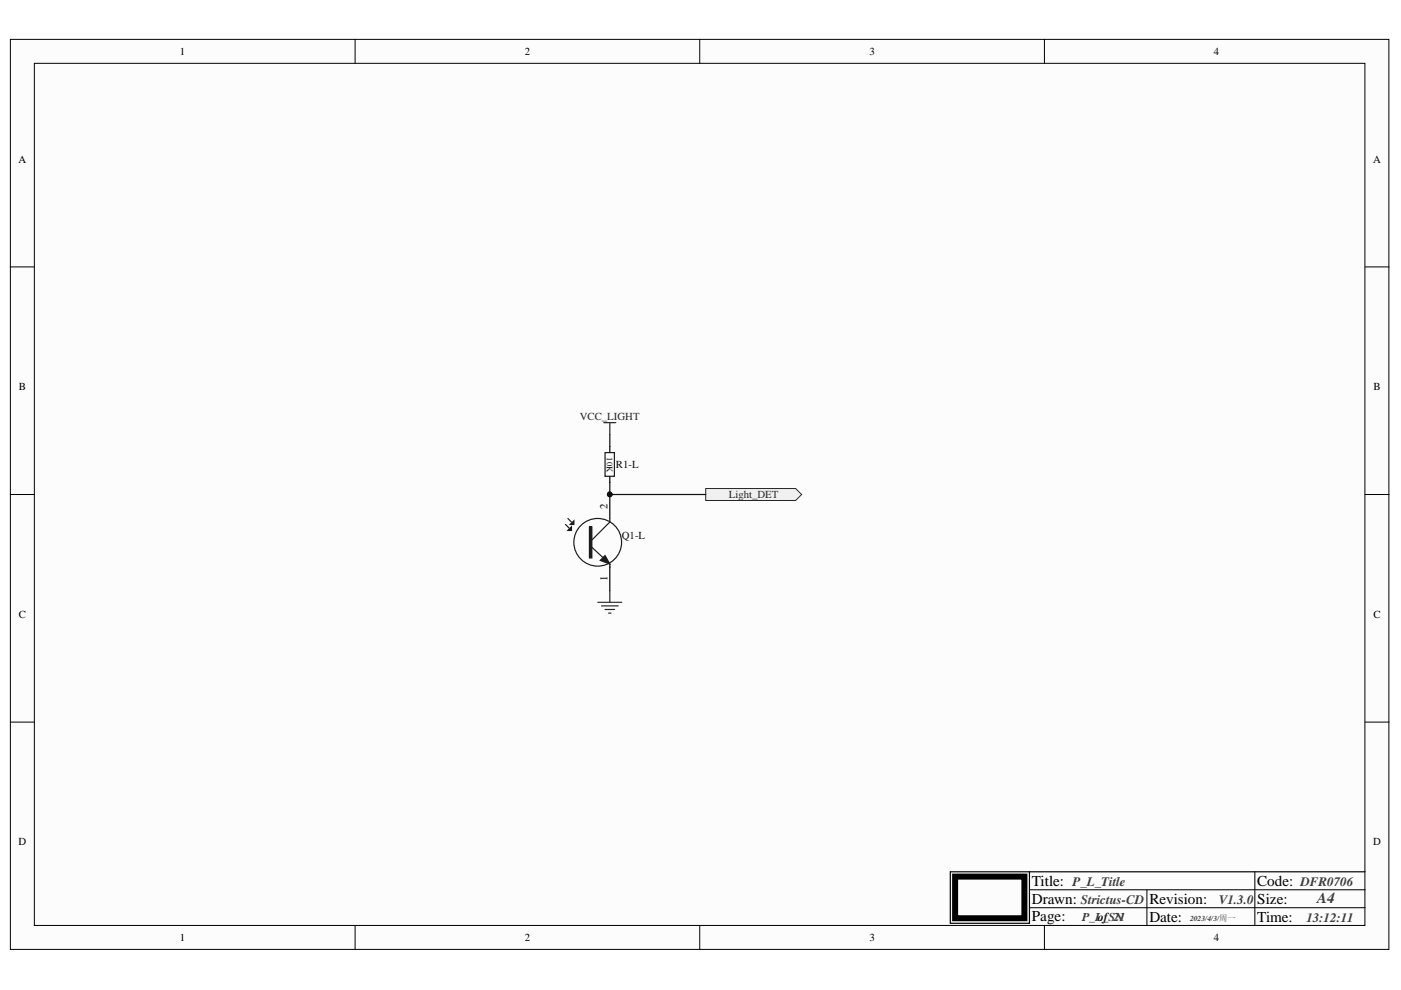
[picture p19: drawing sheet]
<svg xmlns="http://www.w3.org/2000/svg" width="297mm" height="210mm" viewBox="0 0 297 210" stroke-linecap="round" stroke-linejoin="round" font-family="sans-serif">
<defs><g id="words">
<g font-size="3.2">
<text x="218.8" y="188">Title:</text>
<text x="218.8" y="191.8">Drawn:</text>
<text x="243.7" y="191.8">Revision:</text>
<text x="266.6" y="188">Code:</text>
<text x="266.6" y="191.8">Size:</text>
<text x="218.8" y="195.3">Page:</text>
<text x="243.7" y="195.6">Date:</text>
<text x="266.6" y="195.6">Time:</text>
</g>
<text font-size="3.2" fill="#3d3d3d" x="279.3" y="191.5">A4</text>
<g font-size="2.7" fill="#3d3d3d">
<text x="227.4" y="187.8">P_L_Title</text>
<text x="229.2" y="191.6">Strictus-CD</text>
<text x="258.4" y="191.6">V1.3.0</text>
<text x="275.7" y="187.8">DFR0706</text>
<text x="277" y="195.4">13:12:11</text>
</g>
<g font-size="2.5" fill="#3d3d3d">
<text x="229.4" y="195.2">P_Lof 21</text>
<text x="233.7" y="195.2">_SN</text>
</g>
<g font-size="2.3">
<text x="38.2" y="11.7">1</text>
<text x="111.2" y="11.7">2</text>
<text x="184.3" y="11.7">3</text>
<text x="257.4" y="11.7">4</text>
<text x="3.9" y="34.5">A</text>
<text x="291.1" y="34.5">A</text>
<text x="4" y="82.8">B</text>
<text x="291.2" y="82.8">B</text>
<text x="128.8" y="107.9" transform="rotate(-90 128.8 107.9)">2</text>
<text x="128.8" y="123.3" transform="rotate(-90 128.8 123.3)">1</text>
<text x="4" y="131">C</text>
<text x="291.2" y="131">C</text>
<text x="3.9" y="179.2">D</text>
<text x="291.1" y="179.2">D</text>
<text x="38.2" y="199.6">1</text>
<text x="111.2" y="199.6">2</text>
<text x="184.3" y="199.6">3</text>
<text x="257.4" y="199.6">4</text>
</g>
<g font-size="2.3" fill="#262626">
<text x="122.9" y="89.1">VCC_LIGHT</text>
<text x="154.5" y="105.6">Light_DET</text>
</g>
<g font-size="2.3" fill="#0e0e0e">
<text x="130.6" y="99.3">R1-L</text>
<text x="131.8" y="114.3">Q1-L</text>
</g>
<text font-size="1.8" fill="#0e0e0e" x="128.7" y="97" transform="rotate(90 128.7 97)">10K</text>
<text font-size="1.6" fill="#3d3d3d" x="252.3" y="195.2">2023/4/3/周一</text>
</g></defs>
<g fill="#fcfcfc" stroke="#000" stroke-width=".21">
<path d="M2.2 8.3h292.3v193h-292.3z"/>
<path d="M7.3 13.4h282.1v182.8h-282.1z"/>
</g>
<g fill="none" stroke="#000" stroke-width=".21">
<path d="M75.3 8.3v5.1M148.4 8.3v5.1M221.4 8.3v5.1M2.2 56.6h5.1M289.4 56.6h5.1M2.2 104.8h5.1M289.4 104.8h5.1M2.2 153.1h5.1M289.4 153.1h5.1M75.3 196.3v5M148.4 196.3v5M218.3 192.5h71.1"/>
<path d="M218.3 188.6h71.1M221.4 196.3v5M243.2 188.6v7.7M266 184.8v11.5"/>
</g>
<path d="M218.3 184.8v11h-16.8v-11h87.9" fill="none" stroke="#000" stroke-width=".25"/>
<path d="M202.5 185.9h14.7v8.8h-14.7z" fill="none" stroke="#000" stroke-width="1.3"/>
<path d="M149.6 103.6h19.1l1.3 1.2-1.3 1.3h-19.1z" fill-rule="evenodd" fill="#f0f0f0" stroke="#262626" stroke-width=".21"/>
<path d="M128 89.6h2.6M129.3 89.6v2.6M126.8 127.7h5M127.5 128.5h3.6M128.3 129.2h2M129 130h.5M129.3 125.2v2.5" fill="none" stroke="#262626" stroke-width=".25"/>
<path d="M129.3 94.7v1.3M129.3 101v1.3M129.3 104.8v5.1M129.3 120.1v5.1" fill="none" stroke="#000" stroke-width=".25"/>
<path d="M128.3 96h2v5h-2zM119.9 111.2l.8 .8M120.4 109.9l.8 .8" fill="none" stroke="#1c1c1c" stroke-width=".25"/>
<path d="M129.3 92.2v2.5M129.3 102.3v2.5h20.3" fill="none" stroke="#0e0e0e" stroke-width=".25"/>
<circle cx="129.3" cy="104.8" r=".48" fill="#0e0e0e" stroke="#0e0e0e" stroke-width=".21"/>
<path d="M125 111.7h.5v6.6h-.5z" fill-rule="evenodd" fill="#1c1c1c"/>
<path d="M125 111.7h.5v6.6h-.5zM125.5 116l3.8 3.6v.7M129.3 109.9v.8l-3.8 3.8" fill="none" stroke="#1c1c1c" stroke-width=".25"/>
<path d="M127.3 118.8l1-1 1 1.8z" fill="#1c1c1c"/>
<g fill="none" stroke="#1c1c1c" stroke-width=".25">
<path d="M127.3 118.8l1-1 1 1.8z"/>
<circle cx="126.7" cy="115" r="5.1"/>
</g>
<path d="M120.9 111.2l.8-.8v.8z" fill="#1c1c1c"/>
<path d="M120.9 111.2l.8-.8v.8z" fill="none" stroke="#1c1c1c" stroke-width=".25"/>
<path d="M120.4 112.5l.8-.8v.8z" fill="#1c1c1c"/>
<path d="M120.4 112.5l.8-.8v.8z" fill="none" stroke="#1c1c1c" stroke-width=".25"/>
<circle cx="129.3" cy="104.8" r=".48" fill="#0e0e0e" stroke="#0e0e0e" stroke-width=".21"/>
<use href="#words"/>
</svg>
